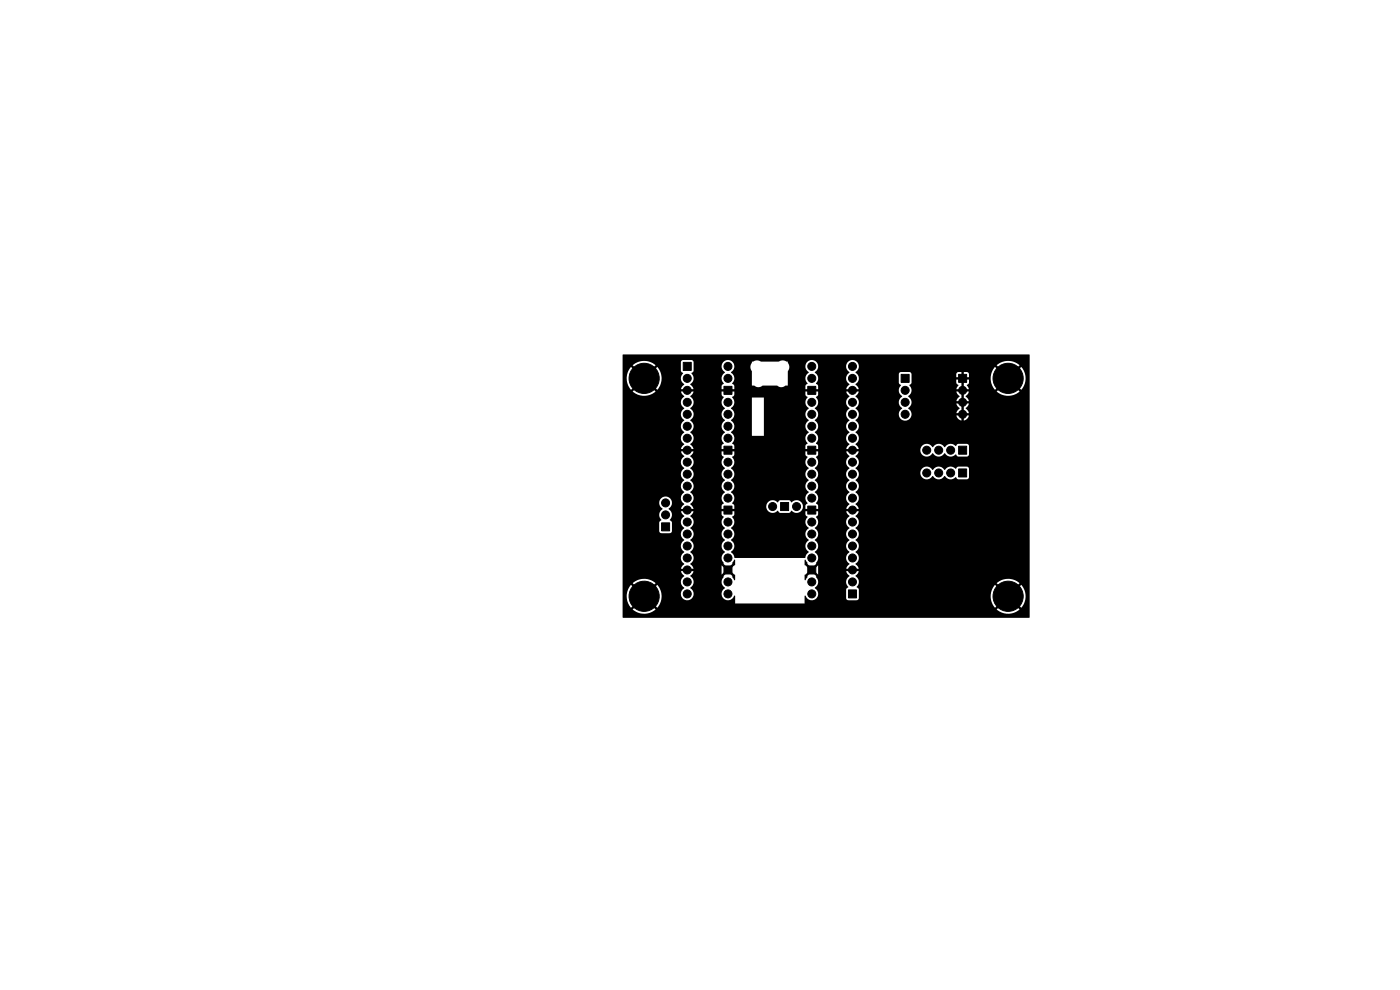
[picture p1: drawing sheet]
<svg xmlns="http://www.w3.org/2000/svg" width="297mm" height="210mm" viewBox="0 0 297 210" stroke-linecap="round" stroke-linejoin="round" font-family="sans-serif">
<g fill="#000" stroke="#000" stroke-width=".21">
<path d="M144.9 76.9h1.7v1.7h-1.7zM153.6 82h1.7v1.7h-1.7zM153.6 94.7h1.7v1.7h-1.7zM171.4 94.7h1.7v1.7h-1.7zM171.4 82h1.7v1.7h-1.7zM191.2 79.4h1.7v1.7h-1.7zM203.4 99.5h1.7v1.7h-1.7zM203.4 94.7h1.7v1.7h-1.7zM203.4 79.4h1.7v1.7h-1.7zM140.3 110.9h1.7v1.7h-1.7zM153.6 107.4h1.7v1.7h-1.7zM165.6 106.6h1.7v1.7h-1.7z"/>
<path d="M171.4 107.4h1.7v1.7h-1.7zM153.6 120.1h1.7v1.7h-1.7zM171.4 120.1h1.7v1.7h-1.7zM180 125.1h1.7v1.7h-1.7z"/>
<circle cx="135" cy="78.6" r=".4"/>
<circle cx="136.7" cy="77.9" r=".4"/>
<circle cx="138.3" cy="78.6" r=".4"/>
<circle cx="154.4" cy="77.7" r=".85"/>
<circle cx="172.2" cy="77.7" r=".85"/>
<circle cx="180.8" cy="77.7" r=".85"/>
<circle cx="212.2" cy="78.6" r=".4"/>
<circle cx="213.9" cy="77.9" r=".4"/>
<circle cx="215.6" cy="78.6" r=".4"/>
<circle cx="134.3" cy="80.3" r=".4"/>
<circle cx="135" cy="82" r=".4"/>
<circle cx="136.7" cy="82.7" r=".4"/>
<circle cx="136.7" cy="80.3" r="3.2"/>
<circle cx="138.3" cy="82" r=".4"/>
<circle cx="139.1" cy="80.3" r=".4"/>
<circle cx="145.8" cy="87.9" r=".85"/>
<circle cx="145.8" cy="90.4" r=".85"/>
<circle cx="145.8" cy="85.3" r=".85"/>
<circle cx="145.8" cy="95.5" r=".85"/>
<circle cx="145.8" cy="98" r=".85"/>
<circle cx="145.8" cy="80.3" r=".85"/>
<circle cx="145.8" cy="93" r=".85"/>
<circle cx="145.8" cy="82.8" r=".85"/>
<circle cx="154.4" cy="93" r=".85"/>
<circle cx="154.4" cy="80.3" r=".85"/>
<circle cx="154.4" cy="85.3" r=".85"/>
<circle cx="154.4" cy="98" r=".85"/>
<circle cx="154.4" cy="87.9" r=".85"/>
<circle cx="154.4" cy="90.4" r=".85"/>
<circle cx="172.2" cy="85.3" r=".85"/>
<circle cx="172.2" cy="90.4" r=".85"/>
<circle cx="172.2" cy="98" r=".85"/>
<circle cx="172.2" cy="87.9" r=".85"/>
<circle cx="172.2" cy="80.3" r=".85"/>
<circle cx="172.2" cy="93" r=".85"/>
<circle cx="180.8" cy="90.4" r=".85"/>
<circle cx="180.8" cy="98" r=".85"/>
<circle cx="180.8" cy="95.5" r=".85"/>
<circle cx="180.8" cy="87.9" r=".85"/>
<circle cx="180.8" cy="85.3" r=".85"/>
<circle cx="180.8" cy="82.8" r=".85"/>
<circle cx="180.8" cy="80.3" r=".85"/>
<circle cx="180.8" cy="93" r=".85"/>
<circle cx="192" cy="82.8" r=".85"/>
<circle cx="192" cy="87.9" r=".85"/>
<circle cx="192" cy="85.3" r=".85"/>
<circle cx="196.6" cy="95.5" r=".85"/>
<circle cx="199.1" cy="95.5" r=".85"/>
<circle cx="201.7" cy="95.5" r=".85"/>
<circle cx="204.2" cy="82.8" r=".85"/>
<circle cx="204.2" cy="87.9" r=".85"/>
<circle cx="204.2" cy="85.3" r=".85"/>
<circle cx="211.5" cy="80.3" r=".4"/>
<circle cx="212.2" cy="82" r=".4"/>
<circle cx="213.9" cy="82.7" r=".4"/>
<circle cx="213.9" cy="80.3" r="3.2"/>
<circle cx="215.6" cy="82" r=".4"/>
<circle cx="216.3" cy="80.3" r=".4"/>
<circle cx="141.2" cy="109.2" r=".85"/>
<circle cx="141.2" cy="106.7" r=".85"/>
<circle cx="145.8" cy="110.7" r=".85"/>
<circle cx="145.8" cy="105.7" r=".85"/>
<circle cx="145.8" cy="118.4" r=".85"/>
<circle cx="145.8" cy="100.6" r=".85"/>
<circle cx="145.8" cy="115.8" r=".85"/>
<circle cx="145.8" cy="103.1" r=".85"/>
<circle cx="145.8" cy="108.2" r=".85"/>
<circle cx="145.8" cy="113.3" r=".85"/>
<circle cx="154.4" cy="115.8" r=".85"/>
<circle cx="154.4" cy="113.3" r=".85"/>
<circle cx="154.4" cy="103.1" r=".85"/>
<circle cx="154.4" cy="110.7" r=".85"/>
<circle cx="154.4" cy="118.4" r=".85"/>
<circle cx="154.4" cy="100.6" r=".85"/>
<circle cx="154.4" cy="105.7" r=".85"/>
<circle cx="163.9" cy="107.5" r=".85"/>
<circle cx="169" cy="107.5" r=".85"/>
<circle cx="172.2" cy="110.7" r=".85"/>
<circle cx="172.2" cy="118.4" r=".85"/>
<circle cx="172.2" cy="100.6" r=".85"/>
<circle cx="172.2" cy="105.7" r=".85"/>
<circle cx="172.2" cy="115.8" r=".85"/>
<circle cx="172.2" cy="103.1" r=".85"/>
<circle cx="172.2" cy="113.3" r=".85"/>
<circle cx="180.8" cy="118.4" r=".85"/>
<circle cx="180.8" cy="113.3" r=".85"/>
<circle cx="180.8" cy="110.7" r=".85"/>
<circle cx="180.8" cy="108.2" r=".85"/>
<circle cx="180.8" cy="100.6" r=".85"/>
<circle cx="180.8" cy="115.8" r=".85"/>
<circle cx="180.8" cy="105.7" r=".85"/>
<circle cx="180.8" cy="103.1" r=".85"/>
<circle cx="188" cy="108.2" r=".4"/>
<circle cx="196.6" cy="100.3" r=".85"/>
<circle cx="199.1" cy="100.3" r=".85"/>
<circle cx="201.7" cy="100.3" r=".85"/>
<circle cx="134.3" cy="126.5" r=".4"/>
<circle cx="135" cy="128.2" r=".4"/>
<circle cx="135" cy="124.8" r=".4"/>
<circle cx="136.7" cy="124.1" r=".4"/>
<circle cx="136.7" cy="128.9" r=".4"/>
<circle cx="136.7" cy="126.5" r="3.2"/>
<circle cx="138.3" cy="128.2" r=".4"/>
<circle cx="138.3" cy="124.8" r=".4"/>
<circle cx="139.1" cy="126.5" r=".4"/>
<circle cx="145.8" cy="126" r=".85"/>
<circle cx="145.8" cy="120.9" r=".85"/>
<circle cx="145.8" cy="123.4" r=".85"/>
<circle cx="154.4" cy="126" r=".85"/>
<circle cx="154.4" cy="123.4" r=".85"/>
<circle cx="172.2" cy="126" r=".85"/>
<circle cx="172.2" cy="123.4" r=".85"/>
<circle cx="180.8" cy="123.4" r=".85"/>
<circle cx="180.8" cy="120.9" r=".85"/>
<circle cx="211.5" cy="126.5" r=".4"/>
<circle cx="212.2" cy="128.2" r=".4"/>
<circle cx="212.2" cy="124.8" r=".4"/>
<circle cx="213.9" cy="124.1" r=".4"/>
<circle cx="213.9" cy="128.9" r=".4"/>
<circle cx="213.9" cy="126.5" r="3.2"/>
<circle cx="215.6" cy="128.2" r=".4"/>
<circle cx="215.6" cy="124.8" r=".4"/>
<circle cx="216.3" cy="126.5" r=".4"/>
</g>
<g fill="#000">
<path d="M135.1 78.4l.6 .6-.3 .3-.6-.5a.25 .25 0 0 0 .3-.1 .25 .25 0 0 0 0-.3zM137.6 79l.6-.6a.25 .25 0 0 0 0 .3 .25 .25 0 0 0 .3 .1l-.6 .5zM212.4 78.4l.5 .6-.3 .3-.6-.5a.25 .25 0 0 0 .4-.1 .25 .25 0 0 0 0-.3zM214.8 79l.6-.6a.25 .25 0 0 0 0 .3 .25 .25 0 0 0 .3 .1l-.5 .5zM132.1 75.2h86.2l.1 .1v55.8l-86.3-.1v-4.5h.8l.2 1.1 .8 1.3 .9-.9a.25 .25 0 0 0 0 .4 .25 .25 0 0 0 .3 0l-.9 .9 .3 .2a3.7 3.7 0 0 0 4.6-.2l-.8-.9a.25 .25 0 0 0 .3-.1 .25 .25 0 0 0-.1-.3l.9 .9 .2-.2a3.7 3.7 0 0 0 .7-2.7h4.1l.1 .2a1.36 1.36 0 0 0 1.4 1.1 1.36 1.36 0 0 0 1.3-1.3h5.9v.2a1.4 1.4 0 0 0 1.3 1.1 1.4 1.4 0 0 0 1.4-1l.2 .2v1.5h14.7v-1.5l.1-.2a1.41 1.41 0 0 0 2.3 .7 1.41 1.41 0 0 0-.3-2.3l.6-.6 .2-.7h5.9l.1 .5 .4 .6-.5 .5v1.9l.5 .4h1.9l.3-.4v-.4h28l.1 1.1 .8 1.3 .9-.9a.25 .25 0 0 0 0 .4 .25 .25 0 0 0 .3 0l-.9 .9 .3 .2a3.7 3.7 0 0 0 4.6-.2l-.8-.9a.25 .25 0 0 0 .3-.1 .25 .25 0 0 0 0-.3l.9 .9 .2-.2a3.7 3.7 0 0 0-.2-4.6l-.9 .8a.25 .25 0 0 0-.1-.3 .25 .25 0 0 0-.3 0l.9-.9-.3-.2a3.7 3.7 0 0 0-4.6 .2l.9 .9a.25 .25 0 0 0-.3 0 .25 .25 0 0 0 0 .4l-.9-.9-.8 1.2-.1 1.2h-28v-1.5l-.4-.6a1.46 1.46 0 0 0-.3-2.2l.5-.6 .2-.4h-.9v-.5h.9l-.3-.7-.4-.3a1.55 1.55 0 0 0 0-2.6 1.48 1.48 0 0 0 0-2.6 1.48 1.48 0 0 0 0-2.5 1.48 1.48 0 0 0 0-2.5l.5-.6 .2-.4h-.9v-.5h.9l-.3-.7-.4-.3a1.55 1.55 0 0 0 0-2.6 1.48 1.48 0 0 0 0-2.6 1.35 1.35 0 0 0 .7-1.5h13l.1 .3a1.42 1.42 0 0 0 1.1 1.1 1.42 1.42 0 0 0 1.5-.7 1.48 1.48 0 0 0 2.5 0 1.51 1.51 0 0 0 2.4 .2l.5 .5h1.9l.4-.5v-1.8l-.3-.4h-2l-.5 .4a1.6 1.6 0 0 0-2.4 .3 1.48 1.48 0 0 0-2.6 0 1.39 1.39 0 0 0-1.5-.7 1.39 1.39 0 0 0-1.1 1.3h-13l-.3-.6-.4-.3a1.55 1.55 0 0 0 0-2.6l.5-.6 .2-.4h-.9v-.3h13.9a1.41 1.41 0 0 0 1.1 1.3 1.41 1.41 0 0 0 1.6-.7 1.48 1.48 0 0 0 2.5 0 1.51 1.51 0 0 0 2.4 .3l.5 .5 1.9-.1 .4-.4v-1.9l-.3-.3h-2l-.5 .4a1.62 1.62 0 0 0-2.4 .3 1.48 1.48 0 0 0-2.6 0 1.39 1.39 0 0 0-1.5-.7 1.39 1.39 0 0 0-1.1 1.3h-13.9v-.2h.9l-.2-.5-.5-.6a1.48 1.48 0 0 0 0-2.5 1.48 1.48 0 0 0 0-2.6l.5-.5 .2-.7h8.5a1.39 1.39 0 0 0 2.1 1.1 1.39 1.39 0 0 0-.1-2.4 1.48 1.48 0 0 0 0-2.5 1.5 1.5 0 0 0 .2-2.4l.5-.5h9.5l.4 .5-.4 .9h.9v.5h-.9l.1 .4 .6 .6-.6 .6-.1 .4h.9v.5h-.9l.1 .4 .6 .6-.6 .6-.1 .4h.9v.5h-.9a1.35 1.35 0 0 0 1.1 1.1v-.9h.5v.9l.8-.4 .2-.7h-.9v-.5h.9l-.1-.4-.5-.6 .5-.6 .1-.4h-.9v-.5h.9l-.1-.4-.5-.6 .5-.6 .1-.4h-.9v-.5h.9l-.4-.9 .4-.3 .1-.9h-1l.1-.2h5.5l.1 1.1 .8 1.3 .8-.8a.25 .25 0 0 0 .1 .3 .25 .25 0 0 0 .3 0l-.9 .9 .3 .2a3.7 3.7 0 0 0 4.6-.2l-.8-.9a.25 .25 0 0 0 .3-.1 .25 .25 0 0 0 0-.3l.9 .9 .2-.3a3.7 3.7 0 0 0-.2-4.6l-.9 .9a.25 .25 0 0 0-.1-.3 .25 .25 0 0 0-.3 0l.9-.9-.3-.2a3.7 3.7 0 0 0-4.6 .2l.9 .8a.25 .25 0 0 0-.3 .1 .25 .25 0 0 0 0 .3l-.9-.9-.8 1.3-.1 1.2h-5.5l-.1-.3h1l-.2-.9-.9-.2v.9h-.5v-.9h-.7l-.4 .4v.7h.9v.5h-.9v.7h-9.5v-1.8l-.2-.3-.3-.2h-1.8l-.4 .4v1.9l.4 .5a1.51 1.51 0 0 0 .3 2.4 1.48 1.48 0 0 0 0 2.5 1.58 1.58 0 0 0-.7 1.3h-8.5l-.2-.7-.5-.5a1.55 1.55 0 0 0 0-2.6l.5-.6 .2-.4h-.9v-.5h.9l-.3-.7-.4-.3a1.55 1.55 0 0 0 0-2.6 1.4 1.4 0 0 0 .4-2.2 1.4 1.4 0 0 0-2.2 .1 1.4 1.4 0 0 0 .5 2.1 1.48 1.48 0 0 0 0 2.6l-.5 .5-.2 .5h.9v.5h-.9l.3 .6 .4 .3a1.55 1.55 0 0 0 0 2.6 1.48 1.48 0 0 0 0 2.6 1.48 1.48 0 0 0 0 2.5 1.48 1.48 0 0 0 0 2.6l-.5 .5-.2 .5h.9v.5h-.9l.3 .6 .4 .3a1.55 1.55 0 0 0 0 2.6 1.48 1.48 0 0 0 0 2.6 1.48 1.48 0 0 0 0 2.5 1.48 1.48 0 0 0 0 2.6l-.5 .5-.2 .5h.9v.5h-.9l.3 .6 .4 .3a1.55 1.55 0 0 0 0 2.6 1.48 1.48 0 0 0 0 2.6 1.48 1.48 0 0 0 0 2.5 1.48 1.48 0 0 0 0 2.6l-.5 .5-.2 .5h.9v.5h-.9l.2 .4 .5 .6-.5 .6-.2 .6h-5.9l-.1-.4-.4-.6 .1-.2-.8-.8 .3-.4 .8 .9v-2l-.8 .9-.3-.4 .8-.8-.1-.2a1.46 1.46 0 0 0-.3-2.3 1.48 1.48 0 0 0 0-2.6 1.48 1.48 0 0 0 0-2.5 1.5 1.5 0 0 0 .3-2.4l.5-.5v-.6h-.9v-.5h.9l-.1-.9-.4-.3a1.6 1.6 0 0 0-.3-2.4 1.48 1.48 0 0 0 0-2.6 1.48 1.48 0 0 0 0-2.5 1.5 1.5 0 0 0 .3-2.4l.5-.5v-.6h-.9v-.5h.9l-.1-.9-.4-.3a1.6 1.6 0 0 0-.3-2.4 1.48 1.48 0 0 0 0-2.6 1.48 1.48 0 0 0 0-2.5 1.5 1.5 0 0 0 .3-2.4l.5-.5v-.6h-.9v-.5h.9l-.1-.9-.4-.3a1.6 1.6 0 0 0-.3-2.4 1.4 1.4 0 0 0 .4-2.2 1.4 1.4 0 0 0-2.1 .1 1.4 1.4 0 0 0 .5 2.1 1.5 1.5 0 0 0-.3 2.4l-.4 .5v.7h.9v.5h-.9v.8l.4 .3a1.6 1.6 0 0 0 .3 2.4 1.48 1.48 0 0 0 0 2.6 1.48 1.48 0 0 0 0 2.5 1.5 1.5 0 0 0-.3 2.4l-.4 .5v.7h.9v.5h-.9v.8l.4 .3a1.6 1.6 0 0 0 .3 2.4 1.48 1.48 0 0 0 0 2.6 1.48 1.48 0 0 0 0 2.5 1.5 1.5 0 0 0-.3 2.4l-.4 .5v.7h.9v.5h-.9v.8l.4 .3a1.6 1.6 0 0 0 .3 2.4 1.48 1.48 0 0 0 0 2.6 1.48 1.48 0 0 0 0 2.5l-.6 .6-.3 .7h-14.8l-.3-.7-.5-.6a1.48 1.48 0 0 0 0-2.6 1.48 1.48 0 0 0 0-2.5 1.5 1.5 0 0 0 .2-2.4l.4-.3 .1-.8h-.9v-.5h.9v-.5h6.8v.2a1.43 1.43 0 0 0 1 1.1 1.43 1.43 0 0 0 1.4-.5l.5 .5h1.8l.6-.5a1.39 1.39 0 0 0 2 .1 1.39 1.39 0 0 0 0-2 1.39 1.39 0 0 0-2 .2l-.6-.5h-1.8l-.4 .4a1.46 1.46 0 0 0-1.6-.3 1.46 1.46 0 0 0-.9 1.3h-6.8l-.1-.4-.4-.3a1.6 1.6 0 0 0-.2-2.4 1.48 1.48 0 0 0 0-2.6 1.48 1.48 0 0 0 0-2.5 1.5 1.5 0 0 0 .2-2.4l.5-.5v-.6h-.9v-.5h.9l-.1-.9-.4-.3a1.6 1.6 0 0 0-.2-2.4 1.48 1.48 0 0 0 0-2.6 1.48 1.48 0 0 0 0-2.5v-.1a1.36 1.36 0 0 0 .2-2.2h4.2v8.2h2.6v-8.2h-6.8l.5-.5v-.7h-.9v-.5h.9l-.1-.9-.4-.3a1.6 1.6 0 0 0-.2-2.4l.5-.6 .2-.5h3.4l.3 .9v3h.5l.9 .3 .9-.3h3l.9 .3 .9-.3h.5v-3l.4-.9-.4-1.2-.9-.2-1 .2h-3.8l-.9-.2-1 .2-.3 1.2h-3.4v-.2a1.39 1.39 0 0 0-2.2-1.1 1.39 1.39 0 0 0 .2 2.4 1.5 1.5 0 0 0-.3 2.4l-.4 .5v.7h.9v.5h-.9v.8l.4 .3a1.6 1.6 0 0 0 .3 2.4 1.48 1.48 0 0 0 0 2.6 1.48 1.48 0 0 0 0 2.5 1.5 1.5 0 0 0-.3 2.4l-.4 .5v.7h.9v.5h-.9v.8l.4 .3a1.6 1.6 0 0 0 .3 2.4 1.48 1.48 0 0 0 0 2.6 1.48 1.48 0 0 0 0 2.5 1.5 1.5 0 0 0-.3 2.4l-.4 .5v.7h.9v.5h-.9v.8l.4 .3a1.6 1.6 0 0 0 .3 2.4 1.48 1.48 0 0 0 0 2.6 1.48 1.48 0 0 0 0 2.5 1.5 1.5 0 0 0-.3 2.4v.1l.8 .8-.4 .4-.8-.9v2l.8-.9 .4 .4-.8 .9a1.59 1.59 0 0 0 .3 2.4 1.58 1.58 0 0 0-.7 1.3h-5.9l-.2-.7-.6-.6a1.48 1.48 0 0 0 0-2.5l.6-.6 .1-.4h-.9v-.5h.9l-.3-.7-.4-.3a1.55 1.55 0 0 0 0-2.6 1.48 1.48 0 0 0 0-2.6 1.48 1.48 0 0 0 0-2.5 1.48 1.48 0 0 0 0-2.5l.6-.6 .1-.4h-.9v-.5h.9l-.3-.7-.4-.3a1.55 1.55 0 0 0 0-2.6 1.48 1.48 0 0 0 0-2.6 1.48 1.48 0 0 0 0-2.5 1.48 1.48 0 0 0 0-2.5l.6-.6 .1-.4h-.9v-.5h.9l-.3-.7-.4-.3a1.55 1.55 0 0 0 0-2.6 1.48 1.48 0 0 0 0-2.6 1.48 1.48 0 0 0 0-2.5 1.48 1.48 0 0 0 0-2.5l.6-.6 .1-.4h-.9v-.5h.9l-.3-.7-.4-.3a1.58 1.58 0 0 0 .3-2.5l.4-.5v-1.8l-.4-.4h-1.9l-.3 .2v2.1l.4 .4a1.59 1.59 0 0 0 .3 2.5l-.6 .5-.1 .5h.9v.5h-.9l.3 .6 .4 .3a1.55 1.55 0 0 0 0 2.6 1.48 1.48 0 0 0 0 2.6 1.48 1.48 0 0 0 0 2.5 1.48 1.48 0 0 0 0 2.6l-.6 .5-.1 .5h.9v.5h-.9l.3 .6 .4 .3a1.55 1.55 0 0 0 0 2.6 1.48 1.48 0 0 0 0 2.6 1.48 1.48 0 0 0 0 2.5 1.48 1.48 0 0 0 0 2.6l-.6 .5-.1 .5h.9v.5h-.9l.3 .6 .4 .3a1.55 1.55 0 0 0 0 2.6 1.48 1.48 0 0 0 0 2.6 1.48 1.48 0 0 0 0 2.5 1.48 1.48 0 0 0 0 2.6l-.6 .5-.1 .5h.9v.5h-.9l.3 .6 .4 .3a1.55 1.55 0 0 0 0 2.6 1.58 1.58 0 0 0-.8 1.3h-4.1l-.3-1-.6-.9-.9 .9a.25 .25 0 0 0 0-.4 .25 .25 0 0 0-.3 0l.9-.9-.3-.2a3.7 3.7 0 0 0-4.6 .2l.9 .9a.25 .25 0 0 0-.3 0 .25 .25 0 0 0 0 .4l-.9-.9-.8 1.2-.2 1.2h-.8v-17.3h7.7l.1 .5 .4 .6-.5 .6 .1 1.8 .3 .4h2l.3-.2v-2.1l-.4-.4a1.6 1.6 0 0 0-.3-2.5 1.39 1.39 0 0 0 .4-2.1 1.39 1.39 0 0 0-2.2 .1 1.39 1.39 0 0 0 .6 2.1 1.59 1.59 0 0 0-.8 1.2h-7.7v-28.9h.8l.2 1.1 .8 1.3 .8-.8a.25 .25 0 0 0 .1 .3 .25 .25 0 0 0 .3 0l-.9 .9 .3 .2a3.7 3.7 0 0 0 4.6-.2l-.8-.9a.25 .25 0 0 0 .3-.1 .25 .25 0 0 0-.1-.3l.9 .9 .2-.3a3.7 3.7 0 0 0-.2-4.6l-.8 .9a.25 .25 0 0 0-.1-.3 .25 .25 0 0 0-.3 0l.9-.9-.3-.2a3.7 3.7 0 0 0-4.6 .2l.9 .8a.25 .25 0 0 0-.3 .1 .25 .25 0 0 0 0 .3l-.9-.9-.8 1.3-.2 1.2h-.8zM134.8 81.8l.6-.6 .3 .4-.6 .5a.25 .25 0 0 0 0-.3 .25 .25 0 0 0-.3 0zM137.6 81.6l.3-.4 .6 .6a.25 .25 0 0 0-.3 0 .25 .25 0 0 0 0 .3zM204 85.8h.5v1.6h-.5zM204 83.2h.5v1.7h-.5zM204 80.7h.5v1.7h-.5zM212 81.8l.6-.6 .3 .4-.5 .5a.25 .25 0 0 0 0-.3 .25 .25 0 0 0-.4 0zM215.2 81.2l.5 .6a.25 .25 0 0 0-.3 0 .25 .25 0 0 0 0 .3l-.6-.5z"/>
<path d="M155.7 118.7l.3 .1-.1 1.1-1 .9-.3-.4 .8-.8-.1-.2zM170.7 118.8l.2-.1 .4 .7-.1 .2 .9 .8-.4 .4-1-.9zM134.8 128l.6-.6 .3 .4-.6 .5a.25 .25 0 0 0 0-.3 .25 .25 0 0 0-.3 0zM134.8 125a.25 .25 0 0 0 .3 0 .25 .25 0 0 0 0-.4l.6 .6-.3 .3zM137.6 125.2l.6-.6a.25 .25 0 0 0 0 .4 .25 .25 0 0 0 .3 0l-.6 .5zM137.9 127.4l.6 .6a.25 .25 0 0 0-.3 0 .25 .25 0 0 0 0 .3l-.6-.5zM154.9 121l1 .9v1.2l-.6-.6 .1-.3-.8-.8zM170.7 121.9l1-.9 .4 .4-.9 .8 .1 .2-.5 .7-.1-.1zM212 128l.6-.6 .3 .4-.5 .5a.25 .25 0 0 0 0-.3 .25 .25 0 0 0-.4 0zM212.4 124.6l.5 .6-.3 .3-.6-.5a.25 .25 0 0 0 .4 0 .25 .25 0 0 0 0-.4zM214.8 125.2l.6-.6a.25 .25 0 0 0 0 .4 .25 .25 0 0 0 .3 0l-.5 .5zM215.2 127.4l.5 .6a.25 .25 0 0 0-.3 0 .25 .25 0 0 0 0 .3l-.6-.5z"/>
</g>
</svg>
